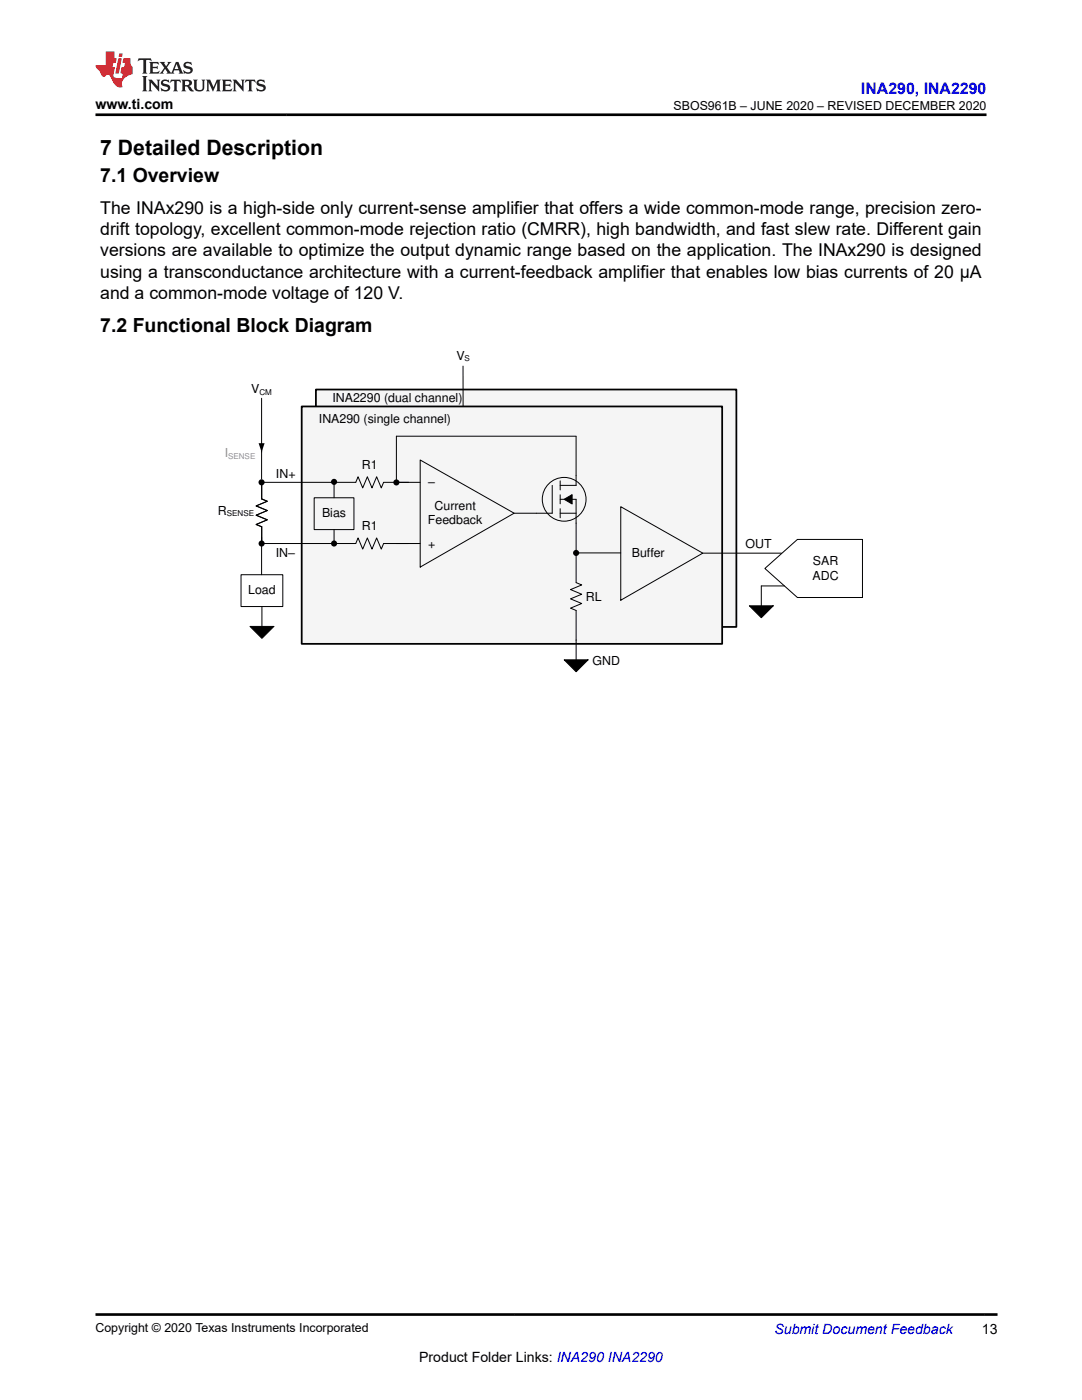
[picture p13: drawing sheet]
<svg xmlns="http://www.w3.org/2000/svg" width="216mm" height="279mm" viewBox="0 0 216 279" stroke-linecap="round" stroke-linejoin="round" font-family="sans-serif">
<defs><g id="words">
<text font-size="4.2" x="20" y="30.9">7 Detailed Description</text>
<g font-size="3.9">
<text x="20" y="36.3">7.1 Overview</text>
<text x="20" y="66.3">7.2 Functional Block Diagram</text>
</g>
<g font-size="3.5">
<text x="20" y="46.9">drift topology, excellent common-mode rejection ratio (CMRR), high bandwidth, and fast slew rate. Different gain</text>
<text x="20" y="42.7">The INAx290 is a high-side only current-sense amplifier that offers a wide common-mode range, precision zero-</text>
<text x="20" y="51.2">versions are available to optimize the output dynamic range based on the application. The INAx290 is designed</text>
<text x="20" y="55.4">using a transconductance architecture with a current-feedback amplifier that enables low bias currents of 20 µA</text>
<text x="20" y="59.6">and a common-mode voltage of 120 V.</text>
</g>
<text font-size="3.2" fill="#00f" x="171.8" y="18.7">INA290, INA2290</text>
<g font-size="2.8">
<text x="19" y="21.8">www.ti.com</text>
<text x="195.9" y="266.1">13</text>
<text x="83.6" y="271.7">Product Folder Links: INA290 INA2290</text>
</g>
<text font-size="2.8" fill="#00f" x="154.5" y="266.2">Submit Document Feedback</text>
<g font-size="2.5">
<text x="134.4" y="21.9">SBOS961B – JUNE 2020 – REVISED DECEMBER 2020</text>
<text x="91.1" y="71.8">V</text>
<text x="50.1" y="78.5">V</text>
<text x="66.3" y="80.3">INA2290 (dual channel)</text>
<text x="63.6" y="84.4">INA290 (single channel)</text>
<text x="55.1" y="95.4">IN+</text>
<text x="72.2" y="93.6">R1</text>
<text x="85.5" y="97">±</text>
<text x="86.7" y="101.7">Current</text>
<text x="43.5" y="102.7">R</text>
<text x="64.3" y="103.3">Bias</text>
<text x="72.2" y="105.8">R1</text>
<text x="85.4" y="104.7">Feedback</text>
<text x="55" y="111.1">IN±</text>
<text x="85.4" y="109.4">+</text>
<text x="126.1" y="111.2">Buffer</text>
<text x="148.8" y="109.4">OUT</text>
<text x="162.2" y="112.7">SAR</text>
<text x="49.5" y="118.6">Load</text>
<text x="162.1" y="115.7">ADC</text>
<text x="116.9" y="120">RL</text>
<text x="118.2" y="132.6">GND</text>
<text x="19" y="265.9">Copyright © 2020 Texas Instruments Incorporated</text>
</g>
<text font-size="2.5" fill="#919191" x="44.8" y="91.3">I</text>
<g font-size="1.6">
<text x="92.7" y="72.1">S</text>
<text x="51.8" y="78.9">CM</text>
<text x="45.3" y="103">SENSE</text>
</g>
<text font-size="1.6" fill="#919191" x="45.5" y="91.6">SENSE</text>
</g></defs>
<path d="M63 77.7h83.9v47.4h-83.9z" fill-rule="evenodd" fill="#f5f5f5"/>
<path d="M63 77.7h83.9v47.4h-83.9z" fill="none" stroke="#000" stroke-width=".35"/>
<path d="M152.6 113.5l6.5-5.8h13v11.5h-13zM156.5 116.9h-4.6v4M149.5 120.9h4.8l-2.4 2.4z" fill="none" stroke="#000" stroke-width=".2"/>
<path d="M149.5 120.9h4.8l-2.4 2.4z" fill="#000"/>
<path d="M60.2 81.1h83.9v47.4h-83.9z" fill-rule="evenodd" fill="#f5f5f5"/>
<path d="M60.2 81.1h83.9v47.4h-83.9z" fill="none" stroke="#000" stroke-width=".35"/>
<g fill="none" stroke="#000" stroke-width=".2">
<path d="M52.2 79.5v16.1M92.4 73.1v8M52.2 96.2v3.4l1.2 .4-2.3 1 2.3 .9-2.3 .9 2.3 .9-2.3 1 1.1 .4v3.3M62.7 99.3h7.9v6.4h-7.9zM66.7 96.2v3.1M83.8 91.8l18.8 10.6-18.8 10.8zM83.8 96.3h-7.3l-.4 1.1-.9-2.2-1 2.2-.9-2.2-.9 2.2-1-2.2-.4 1.1h-18.8v3.3l1.1 .5-2.2 .9 2.2 .9-2.2 .9 2.2 1-2.2 .9 1.1 .4v9.6M110.2 96.9v5.5h-7.6M111.8 99.6h3.2v4.8M111.8 96v1.8M111.8 98.7v1.9M112.6 99.6l1.6-.9v1.9z"/>
<path d="M115 87.1h-35.9v9.2M115 87.1v9.8h-3.2M48.1 114.7h8.3v6.3h-8.3zM52.2 108.5h18.8l.4-1.1 1 2.2 .9-2.2 .9 2.2 1-2.2 .9 2.2 .4-1.1h7.3M66.7 105.7v2.8M111.8 102.4h3.2M111.8 101.5v1.8M115 110.3h8.9M115 104.4v11.9l1.1 .4-2.3 1 2.3 .9-2.3 .9 2.3 .9-2.3 1 1.2 .4v9.9M123.9 101.1l16.3 9.3-16.3 9.4zM140.2 110.4h15.7M49.9 125h4.7l-2.3 2.4z"/>
<path d="M52.3 121v4M112.6 131.7h4.7l-2.3 2.4z"/>
<circle cx="112.6" cy="99.6" r="4.4"/>
</g>
<g fill="#000">
<path d="M51.6 88.5h1.2l-.6 1.7zM112.6 99.6l1.6-.9v1.9zM49.9 125h4.7l-2.3 2.4zM112.6 131.7h4.7l-2.3 2.4z"/>
<circle cx="52.2" cy="96.3" r=".61"/>
<circle cx="66.7" cy="96.2" r=".61"/>
<circle cx="79.1" cy="96.3" r=".61"/>
<circle cx="52.2" cy="108.5" r=".61"/>
<circle cx="66.7" cy="108.5" r=".61"/>
<circle cx="115" cy="110.3" r=".61"/>
</g>
<path d="M27.7 11.6l-.2 .6 .5-.2h.6v.1v2.2l-.2 .4h1l-.2-.4v-2.2v-.1h.5l.5 .2-.1-.6zM29.8 12.4l.2 .3v1.6l-.2 .4h1.9l.1-.6a1.08 1.08 0 0 1-1.3 .2v-.7h.6l.4 .2v-.7l-.4 .2h-.6v-.5l.2-.2a1 1 0 0 1 1 .3l-.1-.5zM31.8 12.4l1 1.1-1 1.2h.9l-.2-.2 .4-.8 .5 .8-.2 .2h1.6l-.2-.2 .1-.5h1l.1 .5-.1 .2h.9l-.2-.4-.8-1.9h-.5l-1 2.1-.8-1.1 .9-1h-.8l.2 .2-.5 .6-.3-.6 .1-.2zM35.2 12.8l.4 1h-.8zM36.8 12.5a.65 .65 0 0 0-.2 .7 .65 .65 0 0 0 .6 .5l.7 .1 .1 .3a.79 .79 0 0 1-.7 .4 .79 .79 0 0 1-.7-.5l.1 .7 .2-.1a.93 .93 0 0 0 1.1 0 .93 .93 0 0 0 .4-.9 1.46 1.46 0 0 0-1.2-.6l-.1-.3a1.09 1.09 0 0 1 1.2 .2l-.2-.6-.1 .1-.6-.2zM28.4 15.2l.2 .4v2.2l-.2 .4h1l-.2-.4v-2.2l.2-.4zM29.6 15.9l.2 .4v1.5l-.2 .4h.8l-.3-.4v-1.3l1.7 1.8v-2l.2-.4h-.8l.2 .2 .1 1.1-1.2-1.3zM32.3 16a.65 .65 0 0 0-.2 .8 .65 .65 0 0 0 .7 .4l.6 .2 .1 .2a.79 .79 0 0 1-.7 .4 .79 .79 0 0 1-.7-.5l.1 .7 .2-.1a.93 .93 0 0 0 1.1 .1 .93 .93 0 0 0 .4-1 1.46 1.46 0 0 0-1.2-.5l-.1-.4a1.09 1.09 0 0 1 1.2 .2l-.2-.6-.1 .1-.6-.1zM34.1 15.9l-.1 .6a.63 .63 0 0 1 .7-.3l.1 1.6-.3 .4h1l-.2-.4v-1.6a.66 .66 0 0 1 .8 .3l-.1-.6zM36.2 15.9l.2 .4v1.5l-.2 .4h.9l-.2-.2v-.7h.5l.1 .2a.79 .79 0 0 0 1.2 .6l-1-.9a.61 .61 0 0 0 .6-.6 .61 .61 0 0 0-.5-.7zM36.9 16.2h.2a.47 .47 0 0 1 .5 .1 .47 .47 0 0 1 .1 .5l-.2 .1-.6 .1zM38.5 15.9l.2 .2a2.27 2.27 0 0 0 .4 2 1.04 1.04 0 0 0 1.7-.7v-1.3l.2-.2h-.8l.2 .4v1.1a.6 .6 0 0 1-.6 .6 .6 .6 0 0 1-.6-.6v-1.1l.3-.4zM41.1 15.9l.2 .4v1.5l-.2 .4h.7l-.2-.4v-1.4l.9 1.9 .8-1.9v1.4l-.2 .4h1l-.3-.4v-1.5l.3-.4h-.8l-.7 1.5-.7-1.5zM44.3 15.9l.2 .4v1.5l-.2 .4h1.9l.1-.6a1.09 1.09 0 0 1-1.3 .2v-.7h.6l.4 .2v-.6l-.4 .2h-.6v-.6l.2-.1a1.01 1.01 0 0 1 1 .3l-.1-.6zM46.4 15.9l.3 .4v1.5l-.3 .4h.8l-.2-.4v-1.3l1.6 1.8v-2l.2-.4h-.7l.2 .2v1.1l-1.2-1.3zM49 15.9l-.1 .6a.63 .63 0 0 1 .8-.3v1.6l-.3 .4h1l-.2-.4v-1.6a.66 .66 0 0 1 .8 .3l-.1-.6zM51.4 16a.65 .65 0 0 0-.2 .8 .65 .65 0 0 0 .6 .4l.6 .2 .2 .2a.79 .79 0 0 1-.8 .4 .79 .79 0 0 1-.6-.5l.1 .7 .2-.1a.93 .93 0 0 0 1 .1 .93 .93 0 0 0 .5-1 1.46 1.46 0 0 0-1.3-.5l-.1-.4a1.09 1.09 0 0 1 1.3 .2l-.2-.6-.2 .1-.5-.1z" fill="#231f20"/>
<path d="M21.1 10.3v2.7h-2v.4l.9 1a.95 .95 0 0 0 .9 .9 .59 .59 0 0 1 .6-.4 .59 .59 0 0 1 .5 .3l.4 .8a1.59 1.59 0 0 0 2.1 1.4 1.61 1.61 0 0 1 1-2.3l1-.3-.1-1.5a1.59 1.59 0 0 1-.4-1.7h-1.4l-.2 .9h.5l-.1 .9h-.5l-.2 .9v.3l.4 .1-.2 .9h-.6a.73 .73 0 0 1-1.1-.7l.3-1.5h-.5l.2-.9h.5l.2-.9h-.5v-1.3zM23.6 11.6l-.6 3.1h.7l.6-3.1zM23.8 10.7l-.1 .6h.7l.1-.6z" fill="#ed1c24"/>
<path d="M19 22.9h177.8M19 262.3h180" fill="none" stroke="#000" stroke-width=".53"/>
<use href="#words"/>
</svg>
